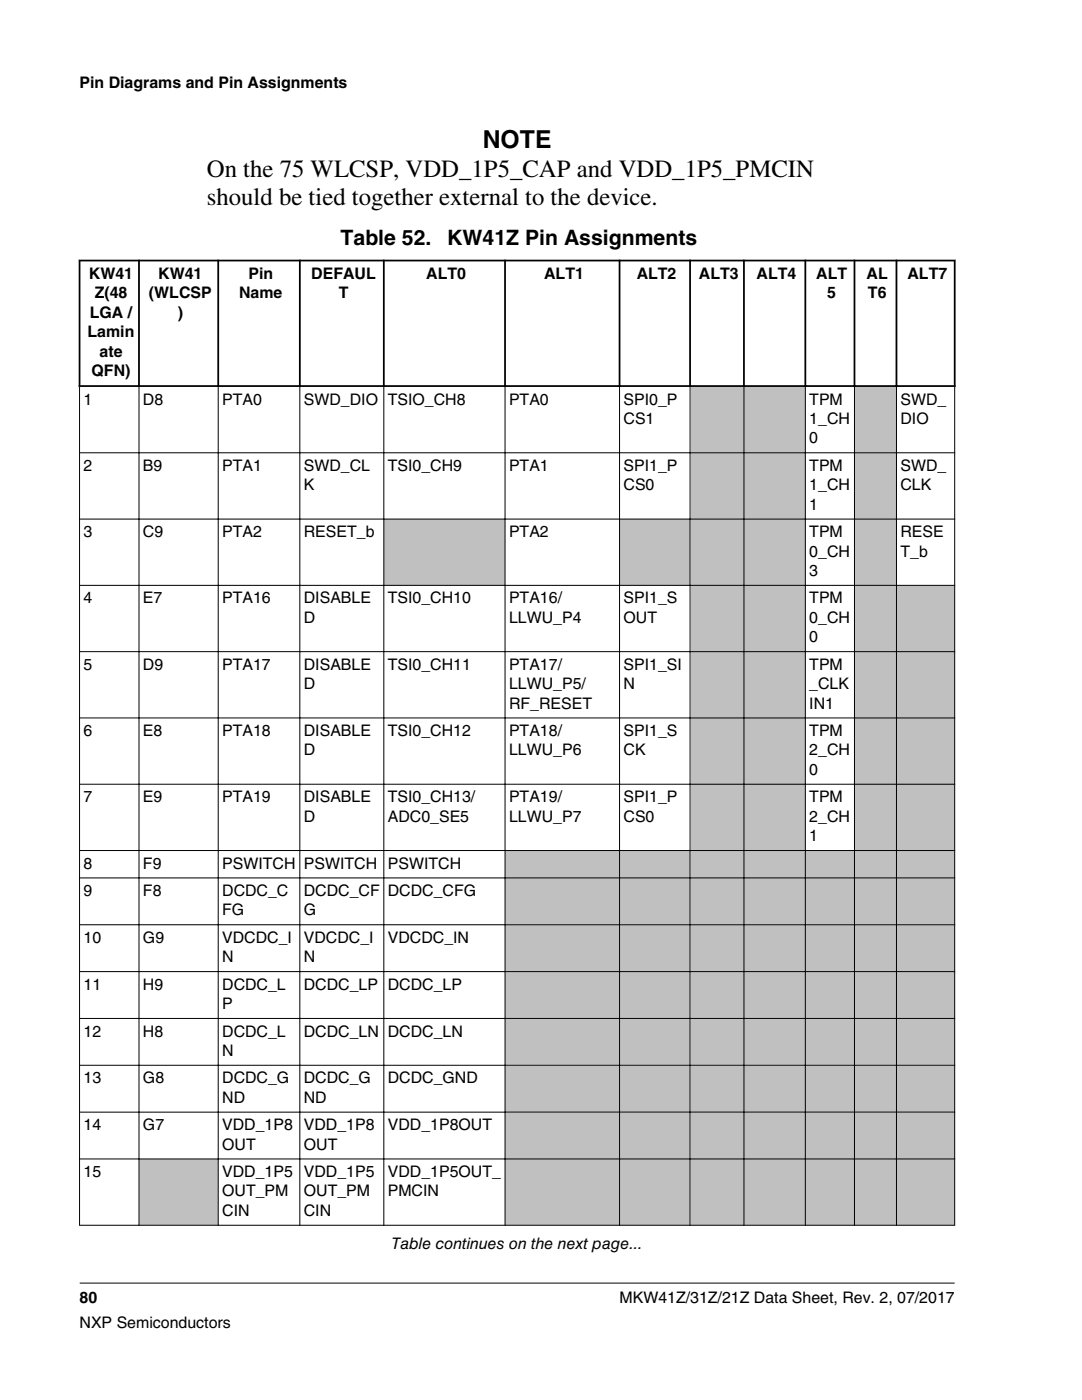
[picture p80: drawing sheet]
<svg xmlns="http://www.w3.org/2000/svg" width="216mm" height="279mm" viewBox="0 0 216 279" stroke-linecap="round" stroke-linejoin="round" font-family="sans-serif">
<defs><g id="words">
<g font-size="4.9">
<text x="96.3" y="29.6">NOTE</text>
<text x="41.3" y="35.3">On the 75 WLCSP, VDD_1P5_CAP and VDD_1P5_PMCIN</text>
<text x="41.3" y="40.9">should be tied together external to the device.</text>
</g>
<g font-size="4.2">
<text x="68" y="48.9">Table 52.</text>
<text x="89.3" y="48.9">KW41Z Pin Assignments</text>
</g>
<g font-size="3.2">
<text x="15.9" y="17.5">Pin Diagrams and Pin Assignments</text>
<text x="17.7" y="55.7">KW41</text>
<text x="18.9" y="59.6">Z(48</text>
<text x="29.7" y="59.6">(WLCSP</text>
<text x="31.6" y="55.7">KW41</text>
<text x="47.7" y="59.6">Name</text>
<text x="49.6" y="55.7">Pin</text>
<text x="62.1" y="55.7">DEFAUL</text>
<text x="67.6" y="59.6">T</text>
<text x="85.1" y="55.7">ALT0</text>
<text x="108.6" y="55.7">ALT1</text>
<text x="127" y="55.7">ALT2</text>
<text x="139.5" y="55.7">ALT3</text>
<text x="151" y="55.7">ALT4</text>
<text x="162.9" y="55.7">ALT</text>
<text x="165.1" y="59.6">5</text>
<text x="172.9" y="55.7">AL</text>
<text x="173.2" y="59.6">T6</text>
<text x="181.1" y="55.7">ALT7</text>
<text x="17.9" y="63.4">LGA /</text>
<text x="35.5" y="63.4">)</text>
<text x="17.5" y="67.3">Lamin</text>
<text x="19.9" y="71.2">ate</text>
<text x="18.3" y="75.1">QFN)</text>
<text x="16.7" y="80.7">1</text>
<text x="28.5" y="80.7">D8</text>
<text x="44.3" y="80.7">PTA0</text>
<text x="60.6" y="80.7">SWD_DIO</text>
<text x="77.4" y="80.7">TSIO_CH8</text>
<text x="101.6" y="80.7">PTA0</text>
<text x="124.4" y="80.7">SPI0_P</text>
<text x="161.5" y="80.7">TPM</text>
<text x="179.7" y="80.7">SWD_</text>
<text x="124.4" y="84.6">CS1</text>
<text x="161.5" y="84.6">1_CH</text>
<text x="161.5" y="88.5">0</text>
<text x="179.7" y="84.6">DIO</text>
<text x="16.7" y="94">2</text>
<text x="28.5" y="94">B9</text>
<text x="44.3" y="94">PTA1</text>
<text x="60.6" y="94">SWD_CL</text>
<text x="77.4" y="94">TSI0_CH9</text>
<text x="101.6" y="94">PTA1</text>
<text x="124.4" y="94">SPI1_P</text>
<text x="161.5" y="94">TPM</text>
<text x="179.7" y="94">SWD_</text>
<text x="60.6" y="97.9">K</text>
<text x="124.4" y="97.9">CS0</text>
<text x="161.5" y="97.9">1_CH</text>
<text x="161.5" y="101.7">1</text>
<text x="179.7" y="97.9">CLK</text>
<text x="16.7" y="107.2">3</text>
<text x="28.5" y="107.2">C9</text>
<text x="44.3" y="107.2">PTA2</text>
<text x="60.6" y="107.2">RESET_b</text>
<text x="101.6" y="107.2">PTA2</text>
<text x="161.5" y="107.2">TPM</text>
<text x="179.7" y="107.2">RESE</text>
<text x="161.5" y="111.1">0_CH</text>
<text x="179.7" y="111.1">T_b</text>
<text x="161.5" y="115">3</text>
<text x="16.7" y="120.4">4</text>
<text x="28.5" y="120.4">E7</text>
<text x="44.3" y="120.4">PTA16</text>
<text x="60.6" y="120.4">DISABLE</text>
<text x="60.6" y="124.3">D</text>
<text x="77.4" y="120.4">TSI0_CH10</text>
<text x="101.6" y="120.4">PTA16/</text>
<text x="101.6" y="124.3">LLWU_P4</text>
<text x="124.4" y="120.4">SPI1_S</text>
<text x="124.4" y="124.3">OUT</text>
<text x="161.5" y="120.4">TPM</text>
<text x="161.5" y="124.3">0_CH</text>
<text x="161.5" y="128.2">0</text>
<text x="16.7" y="133.7">5</text>
<text x="28.5" y="133.7">D9</text>
<text x="44.3" y="133.7">PTA17</text>
<text x="60.6" y="133.7">DISABLE</text>
<text x="60.6" y="137.5">D</text>
<text x="77.4" y="133.7">TSI0_CH11</text>
<text x="101.6" y="133.7">PTA17/</text>
<text x="101.6" y="137.5">LLWU_P5/</text>
<text x="124.4" y="133.7">SPI1_SI</text>
<text x="124.4" y="137.5">N</text>
<text x="161.5" y="133.7">TPM</text>
<text x="161.5" y="137.5">_CLK</text>
<text x="101.6" y="141.4">RF_RESET</text>
<text x="161.5" y="141.4">IN1</text>
<text x="16.7" y="146.9">6</text>
<text x="28.5" y="146.9">E8</text>
<text x="44.3" y="146.9">PTA18</text>
<text x="60.6" y="146.9">DISABLE</text>
<text x="77.4" y="146.9">TSI0_CH12</text>
<text x="101.6" y="146.9">PTA18/</text>
<text x="124.4" y="146.9">SPI1_S</text>
<text x="161.5" y="146.9">TPM</text>
<text x="60.6" y="150.8">D</text>
<text x="101.6" y="150.8">LLWU_P6</text>
<text x="124.4" y="150.8">CK</text>
<text x="161.5" y="150.8">2_CH</text>
<text x="161.5" y="154.6">0</text>
<text x="16.7" y="160.1">7</text>
<text x="28.5" y="160.1">E9</text>
<text x="44.3" y="160.1">PTA19</text>
<text x="60.6" y="160.1">DISABLE</text>
<text x="77.4" y="160.1">TSI0_CH13/</text>
<text x="101.6" y="160.1">PTA19/</text>
<text x="124.4" y="160.1">SPI1_P</text>
<text x="161.5" y="160.1">TPM</text>
<text x="60.6" y="164">D</text>
<text x="77.4" y="164">ADC0_SE5</text>
<text x="101.6" y="164">LLWU_P7</text>
<text x="124.4" y="164">CS0</text>
<text x="161.5" y="164">2_CH</text>
<text x="161.5" y="167.9">1</text>
<text x="16.7" y="173.3">8</text>
<text x="28.5" y="173.3">F9</text>
<text x="44.3" y="173.3">PSWITCH</text>
<text x="60.6" y="173.3">PSWITCH</text>
<text x="77.4" y="173.3">PSWITCH</text>
<text x="16.7" y="178.8">9</text>
<text x="28.5" y="178.8">F8</text>
<text x="44.3" y="178.8">DCDC_C</text>
<text x="60.6" y="178.8">DCDC_CF</text>
<text x="77.4" y="178.8">DCDC_CFG</text>
<text x="44.3" y="182.7">FG</text>
<text x="60.6" y="182.7">G</text>
<text x="16.7" y="188.2">10</text>
<text x="28.5" y="188.2">G9</text>
<text x="44.3" y="188.2">VDCDC_I</text>
<text x="60.6" y="188.2">VDCDC_I</text>
<text x="77.4" y="188.2">VDCDC_IN</text>
<text x="16.7" y="197.5">11</text>
<text x="28.5" y="197.5">H9</text>
<text x="44.3" y="192">N</text>
<text x="44.3" y="197.5">DCDC_L</text>
<text x="60.6" y="192">N</text>
<text x="60.6" y="197.5">DCDC_LP</text>
<text x="77.4" y="197.5">DCDC_LP</text>
<text x="44.3" y="201.4">P</text>
<text x="16.7" y="206.9">12</text>
<text x="28.5" y="206.9">H8</text>
<text x="44.3" y="206.9">DCDC_L</text>
<text x="60.6" y="206.9">DCDC_LN</text>
<text x="77.4" y="206.9">DCDC_LN</text>
<text x="44.3" y="210.7">N</text>
<text x="16.7" y="216.2">13</text>
<text x="28.5" y="216.2">G8</text>
<text x="44.3" y="216.2">DCDC_G</text>
<text x="44.3" y="220.1">ND</text>
<text x="60.6" y="216.2">DCDC_G</text>
<text x="60.6" y="220.1">ND</text>
<text x="77.4" y="216.2">DCDC_GND</text>
<text x="16.7" y="225.6">14</text>
<text x="28.5" y="225.6">G7</text>
<text x="44.3" y="225.6">VDD_1P8</text>
<text x="60.6" y="225.6">VDD_1P8</text>
<text x="77.4" y="225.6">VDD_1P8OUT</text>
<text x="44.3" y="229.4">OUT</text>
<text x="60.6" y="229.4">OUT</text>
<text x="16.7" y="234.9">15</text>
<text x="44.3" y="234.9">VDD_1P5</text>
<text x="44.3" y="238.8">OUT_PM</text>
<text x="60.6" y="234.9">VDD_1P5</text>
<text x="60.6" y="238.8">OUT_PM</text>
<text x="77.4" y="234.9">VDD_1P5OUT_</text>
<text x="77.4" y="238.8">PMCIN</text>
<text x="44.3" y="242.7">CIN</text>
<text x="60.6" y="242.7">CIN</text>
<text x="78.1" y="249.2">Table continues on the next page...</text>
<text x="15.9" y="260">80</text>
<text x="123.6" y="260">MKW41Z/31Z/21Z Data Sheet, Rev. 2, 07/2017</text>
<text x="15.9" y="265">NXP Semiconductors</text>
</g>
</g></defs>
<g fill="#c0c0c0">
<path d="M137.8 77.2h10.6v13.1h-10.6z" fill-rule="evenodd"/>
<path d="M148.5 77.2h12.1v13.1h-12.1z" fill-rule="evenodd"/>
</g>
<path d="M160.8 77.2h9.6v13.1h-9.6z" fill-rule="evenodd" fill="#fff"/>
<path d="M170.6 77.2h8.2v13.1h-8.2z" fill-rule="evenodd" fill="#c0c0c0"/>
<g fill="#fff">
<path d="M179 77.2h11.4v13.1h-11.4z" fill-rule="evenodd"/>
<path d="M16 90.5h11.6v13h-11.6z" fill-rule="evenodd"/>
<path d="M27.8 90.5h15.7v13h-15.7z" fill-rule="evenodd"/>
<path d="M43.6 90.5h16.1v13h-16.1z" fill-rule="evenodd"/>
<path d="M59.9 90.5h16.6v13h-16.6z" fill-rule="evenodd"/>
<path d="M76.7 90.5h24v13h-24z" fill-rule="evenodd"/>
<path d="M100.9 90.5h22.6v13h-22.6z" fill-rule="evenodd"/>
<path d="M123.7 90.5h13.9v13h-13.9z" fill-rule="evenodd"/>
</g>
<g fill="#c0c0c0">
<path d="M137.8 90.5h10.6v13h-10.6z" fill-rule="evenodd"/>
<path d="M148.5 90.5h12.1v13h-12.1z" fill-rule="evenodd"/>
</g>
<path d="M160.8 90.5h9.6v13h-9.6z" fill-rule="evenodd" fill="#fff"/>
<path d="M170.6 90.5h8.2v13h-8.2z" fill-rule="evenodd" fill="#c0c0c0"/>
<g fill="#fff">
<path d="M179 90.5h11.4v13h-11.4z" fill-rule="evenodd"/>
<path d="M16 103.7h11.6v13h-11.6z" fill-rule="evenodd"/>
<path d="M27.8 103.7h15.7v13h-15.7z" fill-rule="evenodd"/>
<path d="M43.6 103.7h16.1v13h-16.1z" fill-rule="evenodd"/>
<path d="M59.9 103.7h16.6v13h-16.6z" fill-rule="evenodd"/>
</g>
<path d="M76.7 103.7h24v13h-24z" fill-rule="evenodd" fill="#c0c0c0"/>
<path d="M100.9 103.7h22.6v13h-22.6z" fill-rule="evenodd" fill="#fff"/>
<g fill="#c0c0c0">
<path d="M123.7 103.7h13.9v13h-13.9z" fill-rule="evenodd"/>
<path d="M137.8 103.7h10.6v13h-10.6z" fill-rule="evenodd"/>
<path d="M148.5 103.7h12.1v13h-12.1z" fill-rule="evenodd"/>
</g>
<path d="M160.8 103.7h9.6v13h-9.6z" fill-rule="evenodd" fill="#fff"/>
<path d="M170.6 103.7h8.2v13h-8.2z" fill-rule="evenodd" fill="#c0c0c0"/>
<g fill="#fff">
<path d="M179 103.7h11.4v13h-11.4z" fill-rule="evenodd"/>
<path d="M16 116.9h11.6v13.1h-11.6z" fill-rule="evenodd"/>
<path d="M27.8 116.9h15.7v13.1h-15.7z" fill-rule="evenodd"/>
<path d="M43.6 116.9h16.1v13.1h-16.1z" fill-rule="evenodd"/>
<path d="M59.9 116.9h16.6v13.1h-16.6z" fill-rule="evenodd"/>
<path d="M76.7 116.9h24v13.1h-24z" fill-rule="evenodd"/>
<path d="M100.9 116.9h22.6v13.1h-22.6z" fill-rule="evenodd"/>
<path d="M123.7 116.9h13.9v13.1h-13.9z" fill-rule="evenodd"/>
</g>
<g fill="#c0c0c0">
<path d="M137.8 116.9h10.6v13.1h-10.6z" fill-rule="evenodd"/>
<path d="M148.5 116.9h12.1v13.1h-12.1z" fill-rule="evenodd"/>
</g>
<path d="M160.8 116.9h9.6v13.1h-9.6z" fill-rule="evenodd" fill="#fff"/>
<g fill="#c0c0c0">
<path d="M170.6 116.9h8.2v13.1h-8.2z" fill-rule="evenodd"/>
<path d="M179 116.9h11.4v13.1h-11.4z" fill-rule="evenodd"/>
</g>
<g fill="#fff">
<path d="M16 130.1h11.6v13.1h-11.6z" fill-rule="evenodd"/>
<path d="M27.8 130.1h15.7v13.1h-15.7z" fill-rule="evenodd"/>
<path d="M43.6 130.1h16.1v13.1h-16.1z" fill-rule="evenodd"/>
<path d="M59.9 130.1h16.6v13.1h-16.6z" fill-rule="evenodd"/>
<path d="M76.7 130.1h24v13.1h-24z" fill-rule="evenodd"/>
<path d="M100.9 130.1h22.6v13.1h-22.6z" fill-rule="evenodd"/>
<path d="M123.7 130.1h13.9v13.1h-13.9z" fill-rule="evenodd"/>
</g>
<g fill="#c0c0c0">
<path d="M137.8 130.1h10.6v13.1h-10.6z" fill-rule="evenodd"/>
<path d="M148.5 130.1h12.1v13.1h-12.1z" fill-rule="evenodd"/>
</g>
<path d="M160.8 130.1h9.6v13.1h-9.6z" fill-rule="evenodd" fill="#fff"/>
<g fill="#c0c0c0">
<path d="M170.6 130.1h8.2v13.1h-8.2z" fill-rule="evenodd"/>
<path d="M179 130.1h11.4v13.1h-11.4z" fill-rule="evenodd"/>
</g>
<g fill="#fff">
<path d="M16 143.4h11.6v13h-11.6z" fill-rule="evenodd"/>
<path d="M27.8 143.4h15.7v13h-15.7z" fill-rule="evenodd"/>
<path d="M43.6 143.4h16.1v13h-16.1z" fill-rule="evenodd"/>
<path d="M59.9 143.4h16.6v13h-16.6z" fill-rule="evenodd"/>
<path d="M76.7 143.4h24v13h-24z" fill-rule="evenodd"/>
<path d="M100.9 143.4h22.6v13h-22.6z" fill-rule="evenodd"/>
<path d="M123.7 143.4h13.9v13h-13.9z" fill-rule="evenodd"/>
</g>
<g fill="#c0c0c0">
<path d="M137.8 143.4h10.6v13h-10.6z" fill-rule="evenodd"/>
<path d="M148.5 143.4h12.1v13h-12.1z" fill-rule="evenodd"/>
</g>
<path d="M160.8 143.4h9.6v13h-9.6z" fill-rule="evenodd" fill="#fff"/>
<g fill="#c0c0c0">
<path d="M170.6 143.4h8.2v13h-8.2z" fill-rule="evenodd"/>
<path d="M179 143.4h11.4v13h-11.4z" fill-rule="evenodd"/>
</g>
<g fill="#fff">
<path d="M16 156.6h11.6v13.1h-11.6z" fill-rule="evenodd"/>
<path d="M27.8 156.6h15.7v13.1h-15.7z" fill-rule="evenodd"/>
<path d="M43.6 156.6h16.1v13.1h-16.1z" fill-rule="evenodd"/>
<path d="M59.9 156.6h16.6v13.1h-16.6z" fill-rule="evenodd"/>
<path d="M76.7 156.6h24v13.1h-24z" fill-rule="evenodd"/>
<path d="M100.9 156.6h22.6v13.1h-22.6z" fill-rule="evenodd"/>
<path d="M123.7 156.6h13.9v13.1h-13.9z" fill-rule="evenodd"/>
</g>
<g fill="#c0c0c0">
<path d="M137.8 156.6h10.6v13.1h-10.6z" fill-rule="evenodd"/>
<path d="M148.5 156.6h12.1v13.1h-12.1z" fill-rule="evenodd"/>
</g>
<path d="M160.8 156.6h9.6v13.1h-9.6z" fill-rule="evenodd" fill="#fff"/>
<g fill="#c0c0c0">
<path d="M170.6 156.6h8.2v13.1h-8.2z" fill-rule="evenodd"/>
<path d="M179 156.6h11.4v13.1h-11.4z" fill-rule="evenodd"/>
</g>
<g fill="#fff">
<path d="M16 169.8h11.6v5.3h-11.6z" fill-rule="evenodd"/>
<path d="M27.8 169.8h15.7v5.3h-15.7z" fill-rule="evenodd"/>
<path d="M43.6 169.8h16.1v5.3h-16.1z" fill-rule="evenodd"/>
<path d="M59.9 169.8h16.6v5.3h-16.6z" fill-rule="evenodd"/>
<path d="M76.7 169.8h24v5.3h-24z" fill-rule="evenodd"/>
</g>
<g fill="#c0c0c0">
<path d="M100.9 169.8h22.6v5.3h-22.6z" fill-rule="evenodd"/>
<path d="M123.7 169.8h13.9v5.3h-13.9z" fill-rule="evenodd"/>
<path d="M137.8 169.8h10.6v5.3h-10.6z" fill-rule="evenodd"/>
<path d="M148.5 169.8h12.1v5.3h-12.1z" fill-rule="evenodd"/>
<path d="M160.8 169.8h9.6v5.3h-9.6z" fill-rule="evenodd"/>
<path d="M170.6 169.8h8.2v5.3h-8.2z" fill-rule="evenodd"/>
<path d="M179 169.8h11.4v5.3h-11.4z" fill-rule="evenodd"/>
</g>
<g fill="#fff">
<path d="M16 175.3h11.6v9.2h-11.6z" fill-rule="evenodd"/>
<path d="M27.8 175.3h15.7v9.2h-15.7z" fill-rule="evenodd"/>
<path d="M43.6 175.3h16.1v9.2h-16.1z" fill-rule="evenodd"/>
<path d="M59.9 175.3h16.6v9.2h-16.6z" fill-rule="evenodd"/>
<path d="M76.7 175.3h24v9.2h-24z" fill-rule="evenodd"/>
</g>
<g fill="#c0c0c0">
<path d="M100.9 175.3h22.6v9.2h-22.6z" fill-rule="evenodd"/>
<path d="M123.7 175.3h13.9v9.2h-13.9z" fill-rule="evenodd"/>
<path d="M137.8 175.3h10.6v9.2h-10.6z" fill-rule="evenodd"/>
<path d="M148.5 175.3h12.1v9.2h-12.1z" fill-rule="evenodd"/>
<path d="M160.8 175.3h9.6v9.2h-9.6z" fill-rule="evenodd"/>
<path d="M170.6 175.3h8.2v9.2h-8.2z" fill-rule="evenodd"/>
<path d="M179 175.3h11.4v9.2h-11.4z" fill-rule="evenodd"/>
</g>
<g fill="#fff">
<path d="M16 184.6h11.6v9.2h-11.6z" fill-rule="evenodd"/>
<path d="M27.8 184.6h15.7v9.2h-15.7z" fill-rule="evenodd"/>
<path d="M43.6 184.6h16.1v9.2h-16.1z" fill-rule="evenodd"/>
<path d="M59.9 184.6h16.6v9.2h-16.6z" fill-rule="evenodd"/>
<path d="M76.7 184.6h24v9.2h-24z" fill-rule="evenodd"/>
</g>
<g fill="#c0c0c0">
<path d="M100.9 184.6h22.6v9.2h-22.6z" fill-rule="evenodd"/>
<path d="M123.7 184.6h13.9v9.2h-13.9z" fill-rule="evenodd"/>
<path d="M137.8 184.6h10.6v9.2h-10.6z" fill-rule="evenodd"/>
<path d="M148.5 184.6h12.1v9.2h-12.1z" fill-rule="evenodd"/>
<path d="M160.8 184.6h9.6v9.2h-9.6z" fill-rule="evenodd"/>
<path d="M170.6 184.6h8.2v9.2h-8.2z" fill-rule="evenodd"/>
<path d="M179 184.6h11.4v9.2h-11.4z" fill-rule="evenodd"/>
</g>
<g fill="#fff">
<path d="M16 194h11.6v9.2h-11.6z" fill-rule="evenodd"/>
<path d="M27.8 194h15.7v9.2h-15.7z" fill-rule="evenodd"/>
<path d="M43.6 194h16.1v9.2h-16.1z" fill-rule="evenodd"/>
<path d="M59.9 194h16.6v9.2h-16.6z" fill-rule="evenodd"/>
<path d="M76.7 194h24v9.2h-24z" fill-rule="evenodd"/>
</g>
<g fill="#c0c0c0">
<path d="M100.9 194h22.6v9.2h-22.6z" fill-rule="evenodd"/>
<path d="M123.7 194h13.9v9.2h-13.9z" fill-rule="evenodd"/>
<path d="M137.8 194h10.6v9.2h-10.6z" fill-rule="evenodd"/>
<path d="M148.5 194h12.1v9.2h-12.1z" fill-rule="evenodd"/>
<path d="M160.8 194h9.6v9.2h-9.6z" fill-rule="evenodd"/>
<path d="M170.6 194h8.2v9.2h-8.2z" fill-rule="evenodd"/>
<path d="M179 194h11.4v9.2h-11.4z" fill-rule="evenodd"/>
</g>
<g fill="#fff">
<path d="M16 203.3h11.6v9.2h-11.6z" fill-rule="evenodd"/>
<path d="M27.8 203.3h15.7v9.2h-15.7z" fill-rule="evenodd"/>
<path d="M43.6 203.3h16.1v9.2h-16.1z" fill-rule="evenodd"/>
<path d="M59.9 203.3h16.6v9.2h-16.6z" fill-rule="evenodd"/>
<path d="M76.7 203.3h24v9.2h-24z" fill-rule="evenodd"/>
</g>
<g fill="#c0c0c0">
<path d="M100.9 203.3h22.6v9.2h-22.6z" fill-rule="evenodd"/>
<path d="M123.7 203.3h13.9v9.2h-13.9z" fill-rule="evenodd"/>
<path d="M137.8 203.3h10.6v9.2h-10.6z" fill-rule="evenodd"/>
<path d="M148.5 203.3h12.1v9.2h-12.1z" fill-rule="evenodd"/>
<path d="M160.8 203.3h9.6v9.2h-9.6z" fill-rule="evenodd"/>
<path d="M170.6 203.3h8.2v9.2h-8.2z" fill-rule="evenodd"/>
<path d="M179 203.3h11.4v9.2h-11.4z" fill-rule="evenodd"/>
</g>
<g fill="#fff">
<path d="M16 212.7h11.6v9.2h-11.6z" fill-rule="evenodd"/>
<path d="M27.8 212.7h15.7v9.2h-15.7z" fill-rule="evenodd"/>
<path d="M43.6 212.7h16.1v9.2h-16.1z" fill-rule="evenodd"/>
<path d="M59.9 212.7h16.6v9.2h-16.6z" fill-rule="evenodd"/>
<path d="M76.7 212.7h24v9.2h-24z" fill-rule="evenodd"/>
</g>
<g fill="#c0c0c0">
<path d="M100.9 212.7h22.6v9.2h-22.6z" fill-rule="evenodd"/>
<path d="M123.7 212.7h13.9v9.2h-13.9z" fill-rule="evenodd"/>
<path d="M137.8 212.7h10.6v9.2h-10.6z" fill-rule="evenodd"/>
<path d="M148.5 212.7h12.1v9.2h-12.1z" fill-rule="evenodd"/>
<path d="M160.8 212.7h9.6v9.2h-9.6z" fill-rule="evenodd"/>
<path d="M170.6 212.7h8.2v9.2h-8.2z" fill-rule="evenodd"/>
<path d="M179 212.7h11.4v9.2h-11.4z" fill-rule="evenodd"/>
</g>
<g fill="#fff">
<path d="M16 222h11.6v9.2h-11.6z" fill-rule="evenodd"/>
<path d="M27.8 222h15.7v9.2h-15.7z" fill-rule="evenodd"/>
<path d="M43.6 222h16.1v9.2h-16.1z" fill-rule="evenodd"/>
<path d="M59.9 222h16.6v9.2h-16.6z" fill-rule="evenodd"/>
<path d="M76.7 222h24v9.2h-24z" fill-rule="evenodd"/>
</g>
<g fill="#c0c0c0">
<path d="M100.9 222h22.6v9.2h-22.6z" fill-rule="evenodd"/>
<path d="M123.7 222h13.9v9.2h-13.9z" fill-rule="evenodd"/>
<path d="M137.8 222h10.6v9.2h-10.6z" fill-rule="evenodd"/>
<path d="M148.5 222h12.1v9.2h-12.1z" fill-rule="evenodd"/>
<path d="M160.8 222h9.6v9.2h-9.6z" fill-rule="evenodd"/>
<path d="M170.6 222h8.2v9.2h-8.2z" fill-rule="evenodd"/>
<path d="M179 222h11.4v9.2h-11.4z" fill-rule="evenodd"/>
</g>
<path d="M16 231.4h11.6v13h-11.6z" fill-rule="evenodd" fill="#fff"/>
<path d="M27.8 231.4h15.7v13h-15.7z" fill-rule="evenodd" fill="#c0c0c0"/>
<g fill="#fff">
<path d="M43.6 231.4h16.1v13h-16.1z" fill-rule="evenodd"/>
<path d="M59.9 231.4h16.6v13h-16.6z" fill-rule="evenodd"/>
<path d="M76.7 231.4h24v13h-24z" fill-rule="evenodd"/>
</g>
<g fill="#c0c0c0">
<path d="M100.9 231.4h22.6v13h-22.6z" fill-rule="evenodd"/>
<path d="M123.7 231.4h13.9v13h-13.9z" fill-rule="evenodd"/>
<path d="M137.8 231.4h10.6v13h-10.6z" fill-rule="evenodd"/>
<path d="M148.5 231.4h12.1v13h-12.1z" fill-rule="evenodd"/>
<path d="M160.8 231.4h9.6v13h-9.6z" fill-rule="evenodd"/>
<path d="M170.6 231.4h8.2v13h-8.2z" fill-rule="evenodd"/>
<path d="M179 231.4h11.4v13h-11.4z" fill-rule="evenodd"/>
</g>
<g fill="none" stroke="#000" stroke-width=".35">
<path d="M15.7 52h175M15.9 51.8v25.4M27.7 51.8v25.4M43.5 51.8v25.4M59.8 51.8v25.4M76.6 51.8v25.4M100.8 51.8v25.4M123.6 51.8v25.4M137.7 51.8v25.4M148.4 51.8v25.4M160.7 51.8v25.4M170.5 51.8v25.4"/>
<path d="M178.9 51.8v25.4M190.5 51.8v25.4M15.7 77h175"/>
</g>
<g fill="none" stroke="#000" stroke-width=".2">
<path d="M15.9 77.2v167.4M27.7 76.8v167.8M43.5 76.8v167.8M59.8 76.8v167.8M76.6 76.8v167.8M100.8 76.8v167.8M123.6 76.8v167.8M137.7 76.8v167.8M148.4 76.8v167.8M160.7 76.8v167.8M170.5 76.8v167.8M178.9 76.8v167.8"/>
<path d="M190.5 77.2v167.4M15.8 90.4h174.8M15.8 103.6h174.8M15.8 116.8h174.8M15.8 130.1h174.8M15.8 143.3h174.8M15.8 156.5h174.8M15.8 169.7h174.8M15.8 175.2h174.8M15.8 184.6h174.8M15.8 193.9h174.8M15.8 203.3h174.8"/>
<path d="M15.8 212.6h174.8M15.8 222h174.8M15.8 231.3h174.8M15.8 244.5h174.8M15.9 256.1h174.6"/>
</g>
<use href="#words"/>
</svg>
